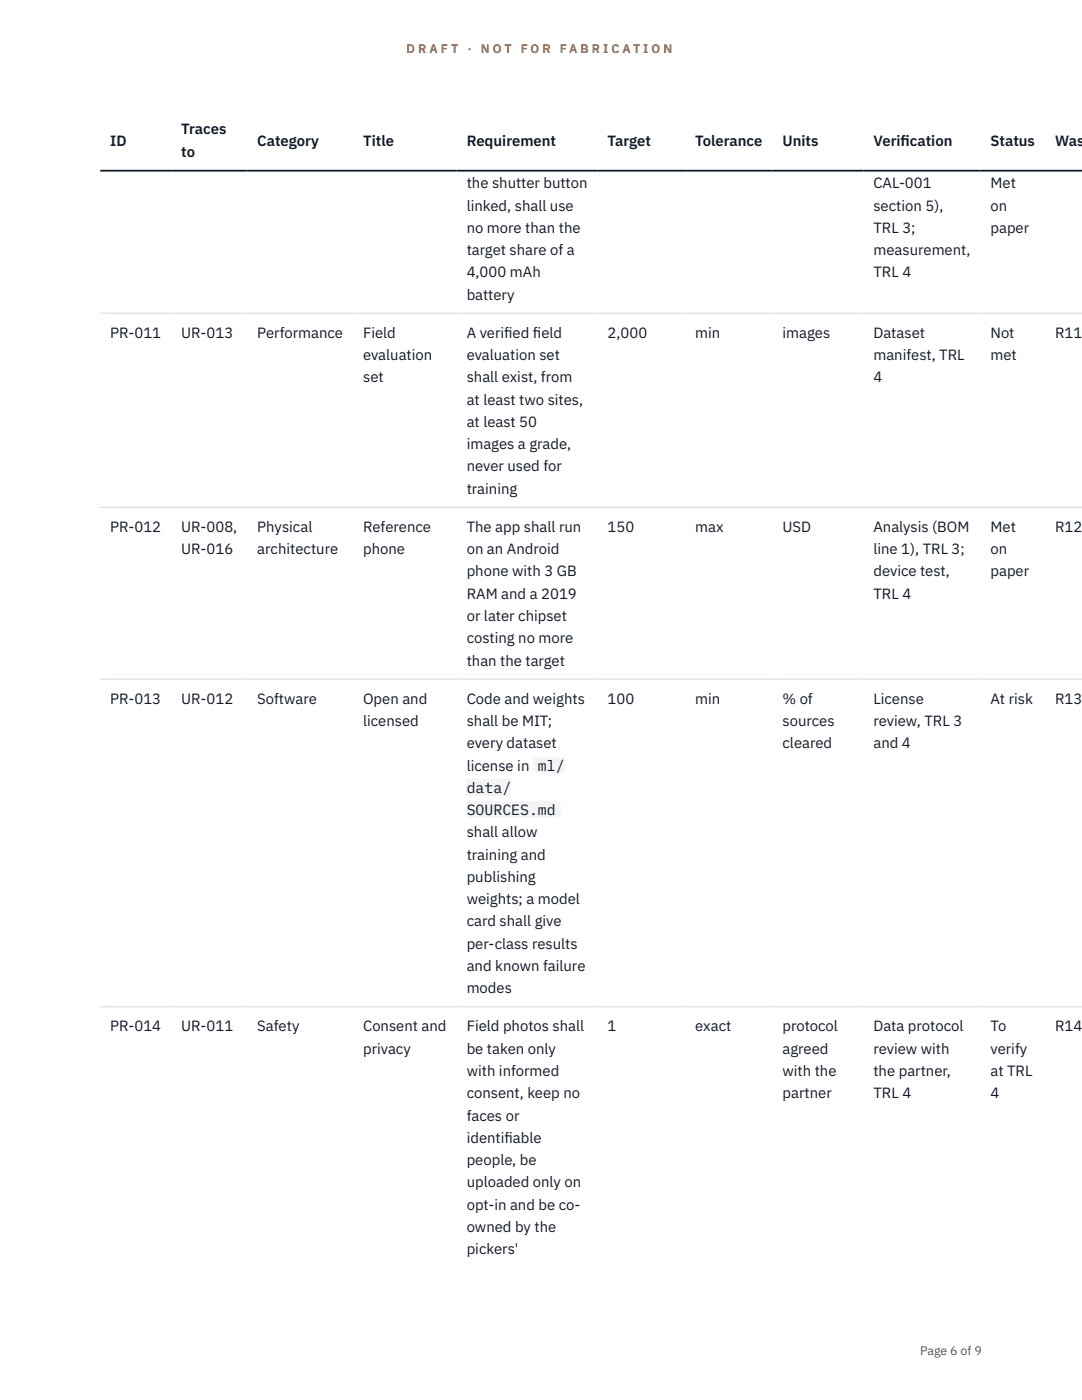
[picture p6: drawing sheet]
<svg xmlns="http://www.w3.org/2000/svg" width="216mm" height="279mm" viewBox="0 0 216 279" stroke-linecap="round" stroke-linejoin="round" font-family="sans-serif">
<defs><g id="words">
<g font-size="3" fill="#111827">
<text x="22" y="29.1">ID</text>
<text x="36.2" y="26.8">Traces</text>
<text x="51.3" y="29.1">Category</text>
<text x="72.5" y="29.1">Title</text>
<text x="93.1" y="29.1">Requirement</text>
<text x="121.2" y="29.1">Target</text>
<text x="138.7" y="29.1">Tolerance</text>
<text x="156.1" y="29.1">Units</text>
<text x="174.3" y="29.1">Verif</text>
<text x="179.7" y="29.1">ication</text>
<text x="197.6" y="29.1">Status</text>
<text x="210.5" y="29.1">Was</text>
<text x="36.2" y="31.3">to</text>
<text x="93.1" y="37.6">the shutter button</text>
<text x="174.3" y="37.6">CAL-001</text>
<text x="197.6" y="37.6">Met</text>
<text x="93.1" y="42">linked, shall use</text>
<text x="93.1" y="46.5">no more than the</text>
<text x="174.3" y="42">section 5),</text>
<text x="174.3" y="46.5">TRL 3;</text>
<text x="197.6" y="42">on</text>
<text x="197.6" y="46.5">paper</text>
<text x="93.1" y="50.9">target share of a</text>
<text x="174.3" y="50.9">measurement,</text>
<text x="93.1" y="55.4">4,000 mAh</text>
<text x="93.1" y="59.8">battery</text>
<text x="174.3" y="55.4">TRL 4</text>
<text x="22" y="67.4">PR-011</text>
<text x="36.2" y="67.4">UR-013</text>
<text x="51.3" y="67.4">Performance</text>
<text x="72.5" y="67.4">Field</text>
<text x="72.5" y="71.9">evaluation</text>
<text x="93.1" y="67.4">A verif</text>
<text x="93.1" y="71.9">evaluation set</text>
<text x="100.6" y="67.4">ied f</text>
<text x="106.3" y="67.4">ield</text>
<text x="121.2" y="67.4">2,000</text>
<text x="138.7" y="67.4">min</text>
<text x="156.1" y="67.4">images</text>
<text x="174.3" y="67.4">Dataset</text>
<text x="174.3" y="71.9">manifest, TRL</text>
<text x="197.6" y="67.4">Not</text>
<text x="197.6" y="71.9">met</text>
<text x="210.5" y="67.4">R11</text>
<text x="72.5" y="76.3">set</text>
<text x="93.1" y="76.3">shall exist, from</text>
<text x="174.3" y="76.3">4</text>
<text x="93.1" y="80.8">at least two sites,</text>
<text x="93.1" y="85.2">at least 50</text>
<text x="93.1" y="89.6">images a grade,</text>
<text x="93.1" y="94.1">never used for</text>
<text x="93.1" y="98.5">training</text>
<text x="22" y="106.2">PR-012</text>
<text x="36.2" y="106.2">UR-008,</text>
<text x="51.3" y="106.2">Physical</text>
<text x="72.5" y="106.2">Reference</text>
<text x="93.1" y="106.2">The app shall run</text>
<text x="121.2" y="106.2">150</text>
<text x="138.7" y="106.2">max</text>
<text x="156.1" y="106.2">USD</text>
<text x="174.3" y="106.2">Analysis (BOM</text>
<text x="197.6" y="106.2">Met</text>
<text x="210.5" y="106.2">R12</text>
<text x="36.2" y="110.6">UR-016</text>
<text x="51.3" y="110.6">architecture</text>
<text x="72.5" y="110.6">phone</text>
<text x="93.1" y="110.6">on an Android</text>
<text x="174.3" y="110.6">line 1), TRL 3;</text>
<text x="197.6" y="110.6">on</text>
<text x="93.1" y="115">phone with 3 GB</text>
<text x="93.1" y="119.5">RAM and a 2019</text>
<text x="174.3" y="115">device test,</text>
<text x="174.3" y="119.5">TRL 4</text>
<text x="197.6" y="115">paper</text>
<text x="93.1" y="123.9">or later chipset</text>
<text x="93.1" y="128.4">costing no more</text>
<text x="93.1" y="132.8">than the target</text>
<text x="22" y="140.5">PR-013</text>
<text x="36.2" y="140.5">UR-012</text>
<text x="51.3" y="140.5">Software</text>
<text x="72.5" y="140.5">Open and</text>
<text x="93.1" y="140.5">Code and weights</text>
<text x="121.2" y="140.5">100</text>
<text x="138.7" y="140.5">min</text>
<text x="156.1" y="140.5">% of</text>
<text x="174.3" y="140.5">License</text>
<text x="197.6" y="140.5">At risk</text>
<text x="210.5" y="140.5">R13</text>
<text x="72.5" y="144.9">licensed</text>
<text x="93.1" y="144.9">shall be MIT;</text>
<text x="93.1" y="149.3">every dataset</text>
<text x="156.1" y="144.9">sources</text>
<text x="156.1" y="149.3">cleared</text>
<text x="174.3" y="144.9">review, TRL 3</text>
<text x="174.3" y="149.3">and 4</text>
<text x="93.1" y="153.8">license in</text>
<text x="107.3" y="153.8">ml/</text>
<text x="93.1" y="158.2">data/</text>
<text x="93.1" y="162.7">SOURCES.md</text>
<text x="93.1" y="167.1">shall allow</text>
<text x="93.1" y="171.6">training and</text>
<text x="93.1" y="176">publishing</text>
<text x="93.1" y="180.5">weights; a model</text>
<text x="93.1" y="184.9">card shall give</text>
<text x="93.1" y="189.3">per-class results</text>
<text x="93.1" y="193.8">and known failure</text>
<text x="93.1" y="198.2">modes</text>
<text x="22" y="205.9">PR-014</text>
<text x="36.2" y="205.9">UR-011</text>
<text x="51.3" y="205.9">Safety</text>
<text x="72.5" y="205.9">Consent and</text>
<text x="93.1" y="205.9">Field photos shall</text>
<text x="121.2" y="205.9">1</text>
<text x="138.7" y="205.9">exact</text>
<text x="156.1" y="205.9">protocol</text>
<text x="174.3" y="205.9">Data protocol</text>
<text x="197.6" y="205.9">To</text>
<text x="210.5" y="205.9">R14</text>
<text x="72.5" y="210.3">privacy</text>
<text x="93.1" y="210.3">be taken only</text>
<text x="93.1" y="214.7">with informed</text>
<text x="156.1" y="210.3">agreed</text>
<text x="156.1" y="214.7">with the</text>
<text x="174.3" y="210.3">review with</text>
<text x="174.3" y="214.7">the partner,</text>
<text x="197.6" y="210.3">verify</text>
<text x="197.6" y="214.7">at TRL</text>
<text x="93.1" y="219.2">consent, keep no</text>
<text x="156.1" y="219.2">partner</text>
<text x="174.3" y="219.2">TRL 4</text>
<text x="197.6" y="219.2">4</text>
<text x="93.1" y="223.6">faces or</text>
<text x="93.1" y="228.1">identif</text>
<text x="93.1" y="232.5">people, be</text>
<text x="100.7" y="228.1">iable</text>
<text x="93.1" y="237">uploaded only on</text>
<text x="93.1" y="241.4">opt-in and be co-</text>
<text x="93.1" y="245.9">owned by the</text>
<text x="93.1" y="250.3">pickers'</text>
</g>
<g font-size="2.5" fill="#b45309">
<text x="81.1" y="10.5">D R A F T</text>
<text x="93.3" y="10.5">·</text>
<text x="95.9" y="10.5">N O T</text>
<text x="103.9" y="10.5">F O R</text>
<text x="111.7" y="10.5">F A B R I C A T I O N</text>
</g>
<text font-size="2.5" fill="#4b5563" x="183.6" y="270.3">Page 6 of 9</text>
</g></defs>
<path d="M20 62.5h195.9M20 101.2h195.9M20 135.5h195.9M20 200.9h195.9" fill="none" stroke="#d1d5db" stroke-width=".2"/>
<path d="M20 34.1h195.9" fill="none" stroke="#111827" stroke-width=".35"/>
<g fill="#f3f4f6">
<path d="M106.3 151h6.4v3.4h-6.4z"/>
<path d="M93.1 155.4h8.9v3.4h-8.9z"/>
<path d="M93.1 159.9h18.8v3.3h-18.8z"/>
</g>
<use href="#words"/>
</svg>
